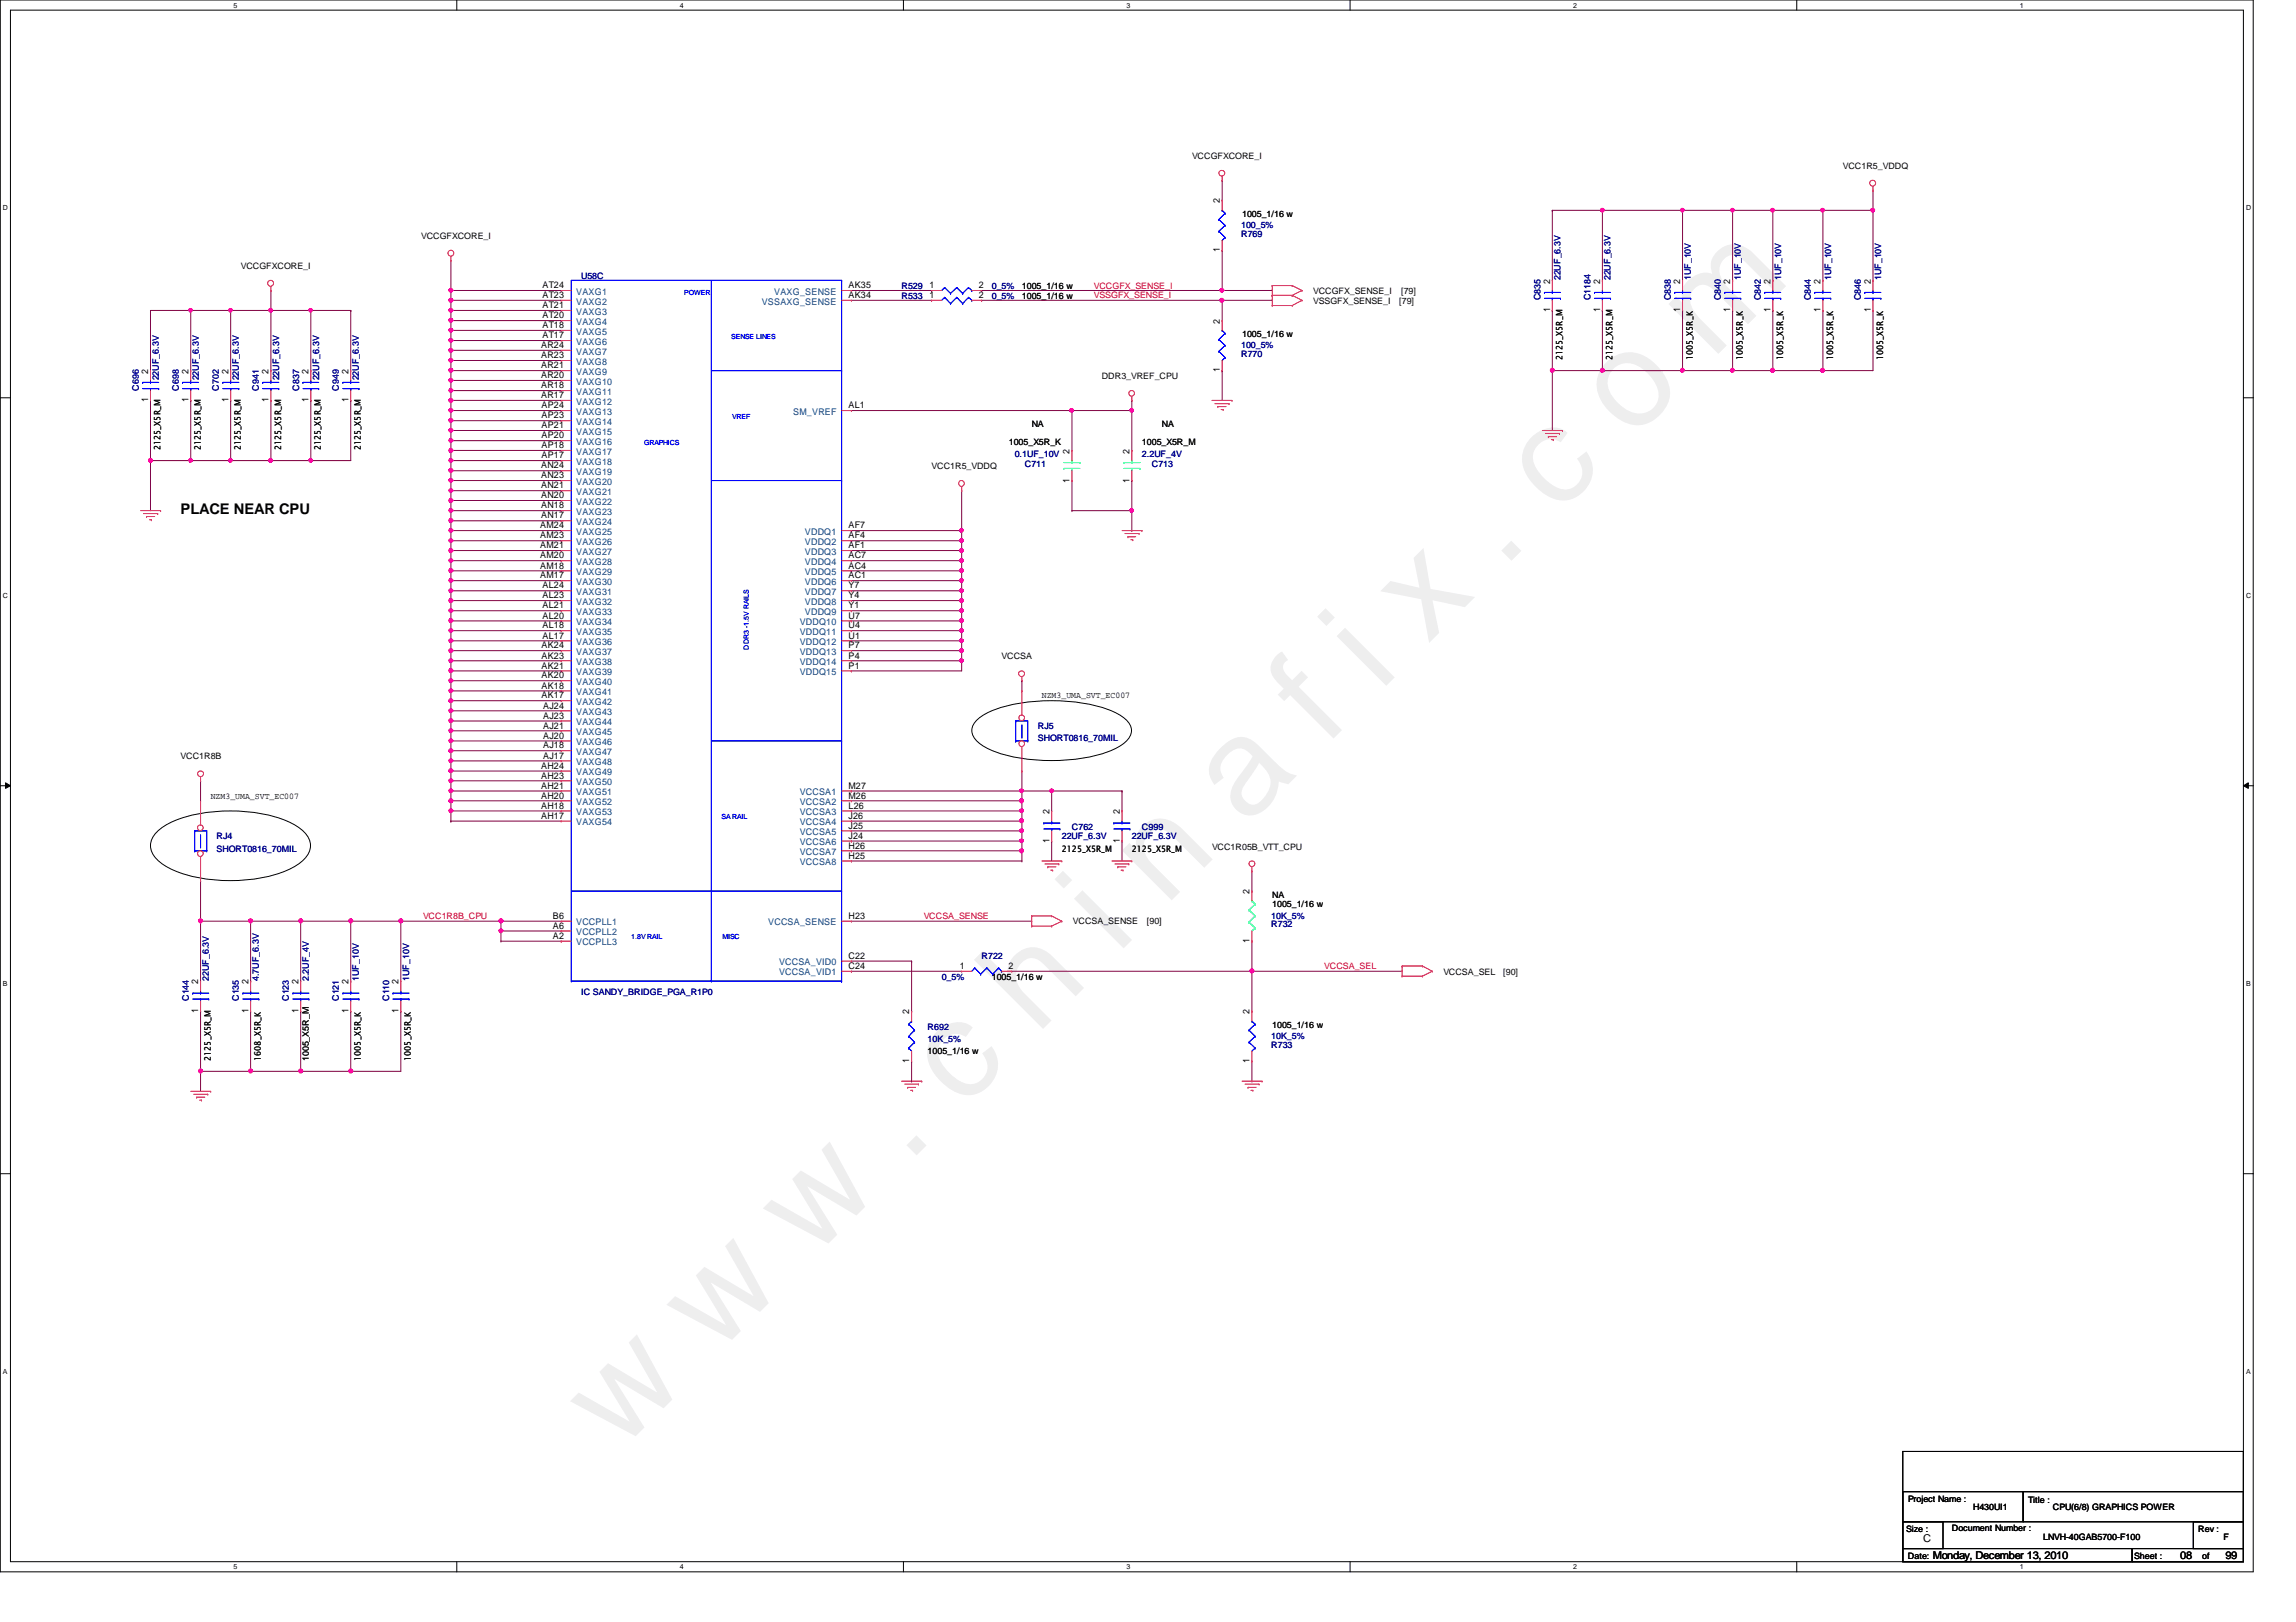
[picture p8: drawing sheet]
<svg xmlns="http://www.w3.org/2000/svg" width="297mm" height="210mm" viewBox="0 0 297 210" stroke-linecap="round" stroke-linejoin="round" font-family="sans-serif">
<defs><g id="words">
<text font-size="17.6" fill="#f0f" x="80.1" y="188" transform="rotate(-45 80.1 188)">w w w . c h i n a f i x . c o m</text>
<text font-size="1.9" x="23.4" y="66.5">PLACE NEAR CPU</text>
<g font-size="1.4">
<text x="248.8" y="199.5">C</text>
<text x="250.1" y="201.7">Monday, December 13, 2010</text>
<text x="282.1" y="201.7">08</text>
<text x="287.9" y="201.7">99</text>
</g>
<g font-size="1.2">
<text x="157.8" y="26.3" transform="rotate(-90 157.8 26.3)">2</text>
<text x="157.8" y="32.6" transform="rotate(-90 157.8 32.6)">1</text>
<text x="70.2" y="37.3">AT24</text>
<text x="70.2" y="38.6">AT23</text>
<text x="70.2" y="39.9">AT21</text>
<text x="70.2" y="41.2">AT20</text>
<text x="109.8" y="38.6">AK34</text>
<text x="109.8" y="37.3">AK35</text>
<text x="120.3" y="37.3">1</text>
<text x="120.3" y="38.6">1</text>
<text x="126.6" y="37.3">2</text>
<text x="126.6" y="38.6">2</text>
<text x="157.8" y="41.9" transform="rotate(-90 157.8 41.9)">2</text>
<text x="200.5" y="40.4" transform="rotate(-90 200.5 40.4)">1</text>
<text x="200.5" y="36.7" transform="rotate(-90 200.5 36.7)">2</text>
<text x="207" y="40.4" transform="rotate(-90 207 40.4)">1</text>
<text x="207" y="36.7" transform="rotate(-90 207 36.7)">2</text>
<text x="217.4" y="40.4" transform="rotate(-90 217.4 40.4)">1</text>
<text x="217.4" y="36.7" transform="rotate(-90 217.4 36.7)">2</text>
<text x="223.9" y="40.4" transform="rotate(-90 223.9 40.4)">1</text>
<text x="223.9" y="36.7" transform="rotate(-90 223.9 36.7)">2</text>
<text x="229.1" y="40.4" transform="rotate(-90 229.1 40.4)">1</text>
<text x="229.1" y="36.7" transform="rotate(-90 229.1 36.7)">2</text>
<text x="235.5" y="40.4" transform="rotate(-90 235.5 40.4)">1</text>
<text x="235.5" y="36.7" transform="rotate(-90 235.5 36.7)">2</text>
<text x="242" y="40.4" transform="rotate(-90 242 40.4)">1</text>
<text x="242" y="36.7" transform="rotate(-90 242 36.7)">2</text>
<text x="70" y="45">AR24</text>
<text x="70" y="46.4">AR23</text>
<text x="70" y="47.7">AR21</text>
<text x="70.2" y="42.5">AT18</text>
<text x="70.2" y="43.8">AT17</text>
<text x="19.2" y="52.1" transform="rotate(-90 19.2 52.1)">1</text>
<text x="19.2" y="48.3" transform="rotate(-90 19.2 48.3)">2</text>
<text x="24.4" y="52.1" transform="rotate(-90 24.4 52.1)">1</text>
<text x="24.4" y="48.3" transform="rotate(-90 24.4 48.3)">2</text>
<text x="29.5" y="52.1" transform="rotate(-90 29.5 52.1)">1</text>
<text x="29.5" y="48.3" transform="rotate(-90 29.5 48.3)">2</text>
<text x="34.8" y="52.1" transform="rotate(-90 34.8 52.1)">1</text>
<text x="34.8" y="48.3" transform="rotate(-90 34.8 48.3)">2</text>
<text x="39.9" y="52.1" transform="rotate(-90 39.9 52.1)">1</text>
<text x="39.9" y="48.3" transform="rotate(-90 39.9 48.3)">2</text>
<text x="45.1" y="52.1" transform="rotate(-90 45.1 52.1)">1</text>
<text x="45.1" y="48.3" transform="rotate(-90 45.1 48.3)">2</text>
<text x="70" y="48.9">AR20</text>
<text x="70" y="50.2">AR18</text>
<text x="70" y="51.5">AR17</text>
<text x="70.1" y="52.8">AP24</text>
<text x="109.8" y="52.8">AL1</text>
<text x="157.8" y="48.2" transform="rotate(-90 157.8 48.2)">1</text>
<text x="70.1" y="54.1">AP23</text>
<text x="70.1" y="55.4">AP21</text>
<text x="70.1" y="56.7">AP20</text>
<text x="70.1" y="58">AP18</text>
<text x="70.1" y="59.3">AP17</text>
<text x="138.4" y="58.7" transform="rotate(-90 138.4 58.7)">2</text>
<text x="146.1" y="58.7" transform="rotate(-90 146.1 58.7)">2</text>
<text x="70" y="60.6">AN24</text>
<text x="70" y="61.9">AN23</text>
<text x="70" y="63.2">AN21</text>
<text x="70" y="64.5">AN20</text>
<text x="70" y="65.8">AN18</text>
<text x="138.4" y="62.4" transform="rotate(-90 138.4 62.4)">1</text>
<text x="146.1" y="62.4" transform="rotate(-90 146.1 62.4)">1</text>
<text x="69.9" y="68.4">AM24</text>
<text x="69.9" y="69.7">AM23</text>
<text x="69.9" y="71">AM21</text>
<text x="70" y="67.1">AN17</text>
<text x="109.8" y="68.4">AF7</text>
<text x="109.8" y="69.7">AF4</text>
<text x="109.8" y="71">AF1</text>
<text x="69.9" y="72.3">AM20</text>
<text x="69.9" y="73.6">AM18</text>
<text x="69.9" y="74.8">AM17</text>
<text x="70.2" y="76.2">AL24</text>
<text x="70.2" y="77.4">AL23</text>
<text x="109.8" y="72.3">AC7</text>
<text x="109.8" y="73.6">AC4</text>
<text x="109.8" y="74.8">AC1</text>
<text x="109.8" y="76.2">Y7</text>
<text x="109.8" y="77.4">Y4</text>
<text x="70.1" y="83.9">AK24</text>
<text x="70.2" y="78.7">AL21</text>
<text x="70.2" y="80.1">AL20</text>
<text x="70.2" y="81.3">AL18</text>
<text x="70.2" y="82.6">AL17</text>
<text x="109.8" y="81.3">U4</text>
<text x="109.8" y="82.6">U1</text>
<text x="109.8" y="83.9">P7</text>
<text x="109.8" y="78.7">Y1</text>
<text x="109.8" y="80.1">U7</text>
<text x="70.1" y="85.2">AK23</text>
<text x="70.1" y="86.5">AK21</text>
<text x="70.1" y="87.8">AK20</text>
<text x="70.1" y="89.1">AK18</text>
<text x="109.8" y="85.2">P4</text>
<text x="109.8" y="86.5">P1</text>
<text x="70.1" y="90.4">AK17</text>
<text x="70.3" y="91.7">AJ24</text>
<text x="70.3" y="93">AJ23</text>
<text x="70.3" y="94.3">AJ21</text>
<text x="70.3" y="95.6">AJ20</text>
<text x="70" y="99.5">AH24</text>
<text x="70" y="100.8">AH23</text>
<text x="70.3" y="96.9">AJ18</text>
<text x="70.3" y="98.2">AJ17</text>
<text x="70" y="102.1">AH21</text>
<text x="70" y="103.3">AH20</text>
<text x="70" y="104.6">AH18</text>
<text x="70" y="106">AH17</text>
<text x="109.8" y="102.1">M27</text>
<text x="109.8" y="103.3">M26</text>
<text x="109.8" y="104.6">L26</text>
<text x="109.8" y="106">J26</text>
<text x="109.8" y="107.2">J25</text>
<text x="135.8" y="105.4" transform="rotate(-90 135.8 105.4)">2</text>
<text x="144.9" y="105.4" transform="rotate(-90 144.9 105.4)">2</text>
<text x="109.8" y="108.5">J24</text>
<text x="109.8" y="109.8">H26</text>
<text x="109.8" y="111.1">H25</text>
<text x="135.8" y="109.1" transform="rotate(-90 135.8 109.1)">1</text>
<text x="144.9" y="109.1" transform="rotate(-90 144.9 109.1)">1</text>
<text x="71.5" y="118.9">B6</text>
<text x="109.8" y="118.9">H23</text>
<text x="161.7" y="115.7" transform="rotate(-90 161.7 115.7)">2</text>
<text x="71.5" y="120.2">A6</text>
<text x="71.5" y="121.5">A2</text>
<text x="109.8" y="125.4">C24</text>
<text x="109.8" y="124.1">C22</text>
<text x="124.2" y="125.4">1</text>
<text x="130.5" y="125.4">2</text>
<text x="161.7" y="122" transform="rotate(-90 161.7 122)">1</text>
<text x="25.7" y="131.1" transform="rotate(-90 25.7 131.1)">1</text>
<text x="25.7" y="127.4" transform="rotate(-90 25.7 127.4)">2</text>
<text x="32.1" y="131.1" transform="rotate(-90 32.1 131.1)">1</text>
<text x="32.1" y="127.4" transform="rotate(-90 32.1 127.4)">2</text>
<text x="38.6" y="131.1" transform="rotate(-90 38.6 131.1)">1</text>
<text x="38.6" y="127.4" transform="rotate(-90 38.6 127.4)">2</text>
<text x="45.1" y="131.1" transform="rotate(-90 45.1 131.1)">1</text>
<text x="45.1" y="127.4" transform="rotate(-90 45.1 127.4)">2</text>
<text x="51.6" y="131.1" transform="rotate(-90 51.6 131.1)">1</text>
<text x="51.6" y="127.4" transform="rotate(-90 51.6 127.4)">2</text>
<text x="117.6" y="131.3" transform="rotate(-90 117.6 131.3)">2</text>
<text x="161.7" y="131.3" transform="rotate(-90 161.7 131.3)">2</text>
<text x="117.6" y="137.5" transform="rotate(-90 117.6 137.5)">1</text>
<text x="161.7" y="137.5" transform="rotate(-90 161.7 137.5)">1</text>
</g>
<g font-size="1.2" fill="#004080">
<text x="74.5" y="38.1">VAXG1</text>
<text x="74.5" y="39.4">VAXG2</text>
<text x="74.5" y="40.7">VAXG3</text>
<text x="98.5" y="39.4">VSSAXG_SENSE</text>
<text x="100.2" y="38.1">VAXG_SENSE</text>
<text x="74.5" y="42">VAXG4</text>
<text x="74.5" y="43.3">VAXG5</text>
<text x="74.5" y="44.6">VAXG6</text>
<text x="74.5" y="45.9">VAXG7</text>
<text x="74.5" y="47.2">VAXG8</text>
<text x="74.5" y="48.5">VAXG9</text>
<text x="74.5" y="49.8">VAXG10</text>
<text x="74.5" y="51.1">VAXG11</text>
<text x="74.5" y="52.4">VAXG12</text>
<text x="74.5" y="53.7">VAXG13</text>
<text x="102.6" y="53.7">SM_VREF</text>
<text x="74.5" y="55">VAXG14</text>
<text x="74.5" y="56.3">VAXG15</text>
<text x="74.5" y="57.6">VAXG16</text>
<text x="74.5" y="58.8">VAXG17</text>
<text x="74.5" y="60.2">VAXG18</text>
<text x="74.5" y="61.5">VAXG19</text>
<text x="74.5" y="62.7">VAXG20</text>
<text x="74.5" y="64.1">VAXG21</text>
<text x="74.5" y="65.3">VAXG22</text>
<text x="74.5" y="66.6">VAXG23</text>
<text x="74.5" y="67.9">VAXG24</text>
<text x="74.5" y="69.2">VAXG25</text>
<text x="74.5" y="70.5">VAXG26</text>
<text x="74.5" y="71.8">VAXG27</text>
<text x="104.1" y="69.2">VDDQ1</text>
<text x="104.1" y="70.5">VDDQ2</text>
<text x="104.1" y="71.8">VDDQ3</text>
<text x="74.5" y="73.1">VAXG28</text>
<text x="74.5" y="74.4">VAXG29</text>
<text x="74.5" y="75.7">VAXG30</text>
<text x="74.5" y="77">VAXG31</text>
<text x="104.1" y="73.1">VDDQ4</text>
<text x="104.1" y="74.4">VDDQ5</text>
<text x="104.1" y="75.7">VDDQ6</text>
<text x="104.1" y="77">VDDQ7</text>
<text x="74.5" y="78.3">VAXG32</text>
<text x="74.5" y="79.6">VAXG33</text>
<text x="74.5" y="80.9">VAXG34</text>
<text x="74.5" y="82.2">VAXG35</text>
<text x="74.5" y="83.5">VAXG36</text>
<text x="103.5" y="82.2">VDDQ11</text>
<text x="103.5" y="83.5">VDDQ12</text>
<text x="103.5" y="80.9">VDDQ10</text>
<text x="104.1" y="78.3">VDDQ8</text>
<text x="104.1" y="79.6">VDDQ9</text>
<text x="74.5" y="84.8">VAXG37</text>
<text x="74.5" y="86.1">VAXG38</text>
<text x="74.5" y="87.4">VAXG39</text>
<text x="74.5" y="88.6">VAXG40</text>
<text x="74.5" y="90">VAXG41</text>
<text x="103.5" y="84.8">VDDQ13</text>
<text x="103.5" y="86.1">VDDQ14</text>
<text x="103.5" y="87.4">VDDQ15</text>
<text x="74.5" y="91.2">VAXG42</text>
<text x="74.5" y="92.5">VAXG43</text>
<text x="74.5" y="93.9">VAXG44</text>
<text x="74.5" y="95.1">VAXG45</text>
<text x="74.5" y="96.4">VAXG46</text>
<text x="74.5" y="97.7">VAXG47</text>
<text x="74.5" y="99">VAXG48</text>
<text x="74.5" y="100.3">VAXG49</text>
<text x="74.5" y="101.6">VAXG50</text>
<text x="74.5" y="102.9">VAXG51</text>
<text x="74.5" y="104.2">VAXG52</text>
<text x="74.5" y="105.5">VAXG53</text>
<text x="74.5" y="106.8">VAXG54</text>
<text x="103.5" y="102.9">VCCSA1</text>
<text x="103.5" y="104.2">VCCSA2</text>
<text x="103.5" y="105.5">VCCSA3</text>
<text x="103.5" y="106.8">VCCSA4</text>
<text x="103.5" y="108.1">VCCSA5</text>
<text x="103.5" y="109.4">VCCSA6</text>
<text x="103.5" y="110.7">VCCSA7</text>
<text x="103.5" y="112">VCCSA8</text>
<text x="74.5" y="119.8">VCCPLL1</text>
<text x="99.4" y="119.8">VCCSA_SENSE</text>
<text x="74.5" y="121">VCCPLL2</text>
<text x="74.5" y="122.3">VCCPLL3</text>
<text x="100.8" y="124.9">VCCSA_VID0</text>
<text x="100.8" y="126.2">VCCSA_VID1</text>
</g>
<g font-size="1.1">
<text x="154.2" y="20.5">VCCGFXCORE_I</text>
<text x="238.4" y="21.8">VCC1R5_VDDQ</text>
<text x="160.7" y="28.1">1005_1/16 w</text>
<text x="31.2" y="34.8">VCCGFXCORE_I</text>
<text x="54.5" y="30.9">VCCGFXCORE_I</text>
<text x="132.2" y="37.4">1005_1/16 w</text>
<text x="132.2" y="38.7">1005_1/16 w</text>
<text x="169.9" y="38.1">VCCGFX_SENSE_I</text>
<text x="169.9" y="39.3">VSSGFX_SENSE_I</text>
<text x="181" y="39.3">[79]</text>
<text x="181.3" y="38.1">[79]</text>
<text x="160.7" y="43.6">1005_1/16 w</text>
<text x="202.1" y="46.7" transform="rotate(-90 202.1 46.7)">2125_X5R_M</text>
<text x="208.6" y="46.7" transform="rotate(-90 208.6 46.7)">2125_X5R_M</text>
<text x="219" y="46.7" transform="rotate(-90 219 46.7)">1005_X5R_K</text>
<text x="225.5" y="46.7" transform="rotate(-90 225.5 46.7)">1005_X5R_K</text>
<text x="230.7" y="46.7" transform="rotate(-90 230.7 46.7)">1005_X5R_K</text>
<text x="237.1" y="46.7" transform="rotate(-90 237.1 46.7)">1005_X5R_K</text>
<text x="243.6" y="46.7" transform="rotate(-90 243.6 46.7)">1005_X5R_K</text>
<text x="142.5" y="49.1">DDR3_VREF_CPU</text>
<text x="20.8" y="58.3" transform="rotate(-90 20.8 58.3)">2125_X5R_M</text>
<text x="26" y="58.3" transform="rotate(-90 26 58.3)">2125_X5R_M</text>
<text x="31.2" y="58.3" transform="rotate(-90 31.2 58.3)">2125_X5R_M</text>
<text x="36.4" y="58.3" transform="rotate(-90 36.4 58.3)">2125_X5R_M</text>
<text x="41.5" y="58.3" transform="rotate(-90 41.5 58.3)">2125_X5R_M</text>
<text x="46.7" y="58.3" transform="rotate(-90 46.7 58.3)">2125_X5R_M</text>
<text x="130.5" y="57.6">1005_X5R_K</text>
<text x="133.5" y="55.2">NA</text>
<text x="147.7" y="57.6">1005_X5R_M</text>
<text x="150.3" y="55.2">NA</text>
<text x="120.5" y="60.7">VCC1R5_VDDQ</text>
<text x="129.6" y="85.3">VCCSA</text>
<text x="134.8" y="90.4">NZM3_UMA_SVT_EC007</text>
<text x="23.4" y="98.3">VCC1R8B</text>
<text x="27.3" y="103.3">NZM3_UMA_SVT_EC007</text>
<text x="137.4" y="110.3">2125_X5R_M</text>
<text x="146.4" y="110.3">2125_X5R_M</text>
<text x="156.8" y="109.9">VCC1R05B_VTT_CPU</text>
<text x="138.8" y="119.6">VCCSA_SENSE</text>
<text x="148.4" y="119.6">[90]</text>
<text x="164.6" y="117.4">1005_1/16 w</text>
<text x="164.6" y="116.2">NA</text>
<text x="128.3" y="126.8">1005_1/16 w</text>
<text x="186.7" y="126.1">VCCSA_SEL</text>
<text x="194.5" y="126.1">[90]</text>
<text x="27.3" y="137.3" transform="rotate(-90 27.3 137.3)">2125_X5R_M</text>
<text x="33.7" y="137.3" transform="rotate(-90 33.7 137.3)">1608_X5R_K</text>
<text x="40" y="137.3" transform="rotate(-90 40 137.3)">1005_X5R_M</text>
<text x="46.7" y="137.3" transform="rotate(-90 46.7 137.3)">1005_X5R_K</text>
<text x="53.2" y="137.3" transform="rotate(-90 53.2 137.3)">1005_X5R_K</text>
<text x="120" y="136.4">1005_1/16 w</text>
<text x="164.6" y="133">1005_1/16 w</text>
<text x="246.8" y="194.4">Project Name :</text>
<text x="255.3" y="195.4">H430UI1</text>
<text x="262.4" y="194.5">Title :</text>
<text x="265.6" y="195.4">CPU(6/8) GRAPHICS POWER</text>
<text x="246.6" y="198.3">Size :</text>
<text x="246.8" y="201.8">Date:</text>
<text x="252.5" y="198.2">Document Number :</text>
<text x="264.3" y="199.3">LNVH-40GAB5700-F100</text>
<text x="276.1" y="201.8">Sheet :</text>
<text x="284.4" y="198.3">Rev :</text>
<text x="284.9" y="201.8">of</text>
<text x="287.7" y="199.3">F</text>
</g>
<g font-size="1.1" fill="#000080">
<text x="160.6" y="29.5">100_5%</text>
<text x="160.6" y="30.6">R769</text>
<text x="75.2" y="36.1">U58C</text>
<text x="116.6" y="37.4">R529</text>
<text x="116.6" y="38.7">R533</text>
<text x="128.3" y="37.4">0_5%</text>
<text x="128.3" y="38.7">0_5%</text>
<text x="199.3" y="38.9" transform="rotate(-90 199.3 38.9)">C835</text>
<text x="201.9" y="36.3" transform="rotate(-90 201.9 36.3)">22UF_6.3V</text>
<text x="205.8" y="38.9" transform="rotate(-90 205.8 38.9)">C1184</text>
<text x="208.4" y="36.3" transform="rotate(-90 208.4 36.3)">22UF_6.3V</text>
<text x="216.2" y="38.9" transform="rotate(-90 216.2 38.9)">C838</text>
<text x="218.7" y="36.3" transform="rotate(-90 218.7 36.3)">1UF_10V</text>
<text x="222.6" y="38.9" transform="rotate(-90 222.6 38.9)">C840</text>
<text x="225.2" y="36.3" transform="rotate(-90 225.2 36.3)">1UF_10V</text>
<text x="227.8" y="38.9" transform="rotate(-90 227.8 38.9)">C842</text>
<text x="230.4" y="36.3" transform="rotate(-90 230.4 36.3)">1UF_10V</text>
<text x="234.3" y="38.9" transform="rotate(-90 234.3 38.9)">C844</text>
<text x="236.9" y="36.3" transform="rotate(-90 236.9 36.3)">1UF_10V</text>
<text x="240.7" y="38.9" transform="rotate(-90 240.7 38.9)">C846</text>
<text x="243.4" y="36.3" transform="rotate(-90 243.4 36.3)">1UF_10V</text>
<text x="160.6" y="46.2">R770</text>
<text x="160.6" y="45">100_5%</text>
<text x="17.9" y="50.5" transform="rotate(-90 17.9 50.5)">C696</text>
<text x="20.5" y="49.2" transform="rotate(-90 20.5 49.2)">22UF_6.3V</text>
<text x="23.2" y="50.5" transform="rotate(-90 23.2 50.5)">C698</text>
<text x="25.7" y="49.2" transform="rotate(-90 25.7 49.2)">22UF_6.3V</text>
<text x="28.3" y="50.5" transform="rotate(-90 28.3 50.5)">C702</text>
<text x="30.9" y="49.2" transform="rotate(-90 30.9 49.2)">22UF_6.3V</text>
<text x="33.5" y="50.5" transform="rotate(-90 33.5 50.5)">C941</text>
<text x="36.1" y="49.2" transform="rotate(-90 36.1 49.2)">22UF_6.3V</text>
<text x="38.7" y="50.5" transform="rotate(-90 38.7 50.5)">C837</text>
<text x="41.3" y="49.2" transform="rotate(-90 41.3 49.2)">22UF_6.3V</text>
<text x="43.9" y="50.5" transform="rotate(-90 43.9 50.5)">C949</text>
<text x="46.4" y="49.2" transform="rotate(-90 46.4 49.2)">22UF_6.3V</text>
<text x="131.3" y="59.1">0.1UF_10V</text>
<text x="147.7" y="59.1">2.2UF_4V</text>
<text x="132.6" y="60.5">C711</text>
<text x="149" y="60.5">C713</text>
<text x="134.3" y="94.4">RJ5</text>
<text x="134.3" y="95.9">SHORT0816_70MIL</text>
<text x="138.7" y="107.4">C762</text>
<text x="147.7" y="107.4">C999</text>
<text x="28" y="108.6">RJ4</text>
<text x="28" y="110.2">SHORT0816_70MIL</text>
<text x="137.4" y="108.6">22UF_6.3V</text>
<text x="146.4" y="108.6">22UF_6.3V</text>
<text x="164.5" y="118.9">10K_5%</text>
<text x="127" y="124.2">R722</text>
<text x="164.5" y="120">R732</text>
<text x="24.4" y="129.5" transform="rotate(-90 24.4 129.5)">C144</text>
<text x="27" y="127" transform="rotate(-90 27 127)">22UF_6.3V</text>
<text x="30.9" y="129.5" transform="rotate(-90 30.9 129.5)">C135</text>
<text x="33.5" y="127" transform="rotate(-90 33.5 127)">4.7UF_6.3V</text>
<text x="37.4" y="129.5" transform="rotate(-90 37.4 129.5)">C123</text>
<text x="40" y="127" transform="rotate(-90 40 127)">2.2UF_4V</text>
<text x="43.9" y="129.5" transform="rotate(-90 43.9 129.5)">C121</text>
<text x="46.4" y="127" transform="rotate(-90 46.4 127)">1UF_10V</text>
<text x="50.3" y="129.5" transform="rotate(-90 50.3 129.5)">C110</text>
<text x="52.9" y="127" transform="rotate(-90 52.9 127)">1UF_10V</text>
<text x="75.2" y="128.7">IC SANDY_BRIDGE_PGA_R1P0</text>
<text x="121.8" y="126.8">0_5%</text>
<text x="120" y="133.3">R692</text>
<text x="120" y="134.8">10K_5%</text>
<text x="164.5" y="135.6">R733</text>
<text x="164.5" y="134.4">10K_5%</text>
</g>
<g font-size="1.1" fill="#f00">
<text x="141.5" y="37.3">VCCGFX_SENSE_I</text>
<text x="141.5" y="38.6">VSSGFX_SENSE_I</text>
<text x="54.7" y="119">VCC1R8B_CPU</text>
<text x="119.5" y="119">VCCSA_SENSE</text>
<text x="171.3" y="125.4">VCCSA_SEL</text>
</g>
<g font-size=".9">
<text x="30.2" y="1">5</text>
<text x="88" y="1">4</text>
<text x="145.8" y="1">3</text>
<text x="203.5" y="1">2</text>
<text x="261.3" y="1">1</text>
<text x=".4" y="27.2">D</text>
<text x="290.6" y="27.2">D</text>
<text x=".4" y="77.3">C</text>
<text x="290.6" y="77.3">C</text>
<text x=".4" y="127.6">B</text>
<text x="290.6" y="127.6">B</text>
<text x=".4" y="177.8">A</text>
<text x="290.6" y="177.8">A</text>
<text x="30.2" y="203.1">5</text>
<text x="88" y="203.1">4</text>
<text x="145.8" y="203.1">3</text>
<text x="203.5" y="203.1">2</text>
<text x="261.3" y="203.1">1</text>
</g>
<g font-size=".9" fill="#00f">
<text x="88.5" y="38.1">POWER</text>
<text x="94.6" y="43.8">SENSE LINES</text>
<text x="83.4" y="57.6">GRAPHICS</text>
<text x="94.7" y="54.2">VREF</text>
<text x="96.9" y="84.1" transform="rotate(-90 96.9 84.1)">DDR3 -1.5V RAILS</text>
<text x="93.3" y="106">SA RAIL</text>
<text x="81.7" y="121.5">1.8V RAIL</text>
<text x="93.5" y="121.5">MISC</text>
</g>
</g></defs>
<path d="M0 0h291.5v203.4h-291.5zM1.4 1.3h288.8v200.8h-288.8z" fill="none" stroke="#000" stroke-width=".13"/>
<g fill="#fff">
<path d="M30.2 .2h.5v1h-.5z"/>
<path d="M30.2 202.3h.5v1h-.5z"/>
</g>
<path d="M59.1 0v1.3M59.1 202.1v1.3" fill="none" stroke="#000" stroke-width=".13"/>
<g fill="#fff">
<path d="M88 .2h.5v1h-.5z"/>
<path d="M88 202.3h.5v1h-.5z"/>
</g>
<path d="M116.9 0v1.3M116.9 202.1v1.3" fill="none" stroke="#000" stroke-width=".13"/>
<g fill="#fff">
<path d="M145.8 .2h.5v1h-.5z"/>
<path d="M145.8 202.3h.5v1h-.5z"/>
</g>
<path d="M174.7 0v1.3M174.7 202.1v1.3" fill="none" stroke="#000" stroke-width=".13"/>
<g fill="#fff">
<path d="M203.5 .2h.5v1h-.5z"/>
<path d="M203.5 202.3h.5v1h-.5z"/>
</g>
<path d="M232.4 0v1.3M232.4 202.1v1.3" fill="none" stroke="#000" stroke-width=".13"/>
<g fill="#fff">
<path d="M261.3 .2h.5v1h-.5z"/>
<path d="M261.3 202.3h.5v1h-.5z"/>
<path d="M.4 26.4h.6v1h-.6z"/>
<path d="M290.6 26.4h.6v1h-.6z"/>
<path d="M.4 76.5h.6v1.1h-.6z"/>
<path d="M290.6 76.5h.6v1.1h-.6z"/>
</g>
<path d="M0 51.5h1.4M290.2 51.5h1.3" fill="none" stroke="#000" stroke-width=".13"/>
<g fill="#fff">
<path d="M.4 126.7h.6v1.1h-.6z"/>
<path d="M290.6 126.7h.6v1.1h-.6z"/>
</g>
<path d="M0 101.7h1.4M.7 101.3l.7 .4-.7 .3zM290.2 101.7l.7-.4v.7zM290.2 101.7h1.3" fill="none" stroke="#000" stroke-width=".13"/>
<path d="M.7 101.3l.7 .4-.7 .3zM290.2 101.7l.7-.4v.7z" fill="#000"/>
<g fill="#fff">
<path d="M.4 177h.5v1h-.5z"/>
<path d="M290.6 177h.5v1h-.5z"/>
</g>
<path d="M20.4 107.5a12 12 0 0 1 6.4-2.4 20.3 20.3 0 0 1 10.8 1.4 4.5 4.5 0 0 1 2.5 2.3 2.39 2.39 0 0 1-.9 2.5 12.1 12.1 0 0 1-6.4 2.5 19.9 19.9 0 0 1-10.8-1.4 4.5 4.5 0 0 1-2.4-2.3 2.39 2.39 0 0 1 .8-2.6zM0 151.9h1.4M290.2 151.9h1.3" fill="none" stroke="#000" stroke-width=".13"/>
<path d="M58.3 40.2h.1M58.3 40.2h14.3" fill="none" stroke="#800040" stroke-width=".13"/>
<circle cx="58.3" cy="40.1" r=".25" fill="#f0f"/>
<circle cx="58.3" cy="40.1" r=".25" fill="none" stroke="#f0f" stroke-width=".13"/>
<path d="M58.3 41.5h.1M58.3 41.5h14.3" fill="none" stroke="#800040" stroke-width=".13"/>
<circle cx="58.3" cy="41.4" r=".26" fill="#f0f"/>
<circle cx="58.3" cy="41.4" r=".26" fill="none" stroke="#f0f" stroke-width=".13"/>
<path d="M58.3 42.8h.1M58.3 42.8h14.3" fill="none" stroke="#800040" stroke-width=".13"/>
<circle cx="58.3" cy="42.7" r=".25" fill="#f0f"/>
<circle cx="58.3" cy="42.7" r=".25" fill="none" stroke="#f0f" stroke-width=".13"/>
<path d="M58.3 44.1h.1M58.3 44.1h14.3" fill="none" stroke="#800040" stroke-width=".13"/>
<circle cx="58.3" cy="44" r=".25" fill="#f0f"/>
<circle cx="58.3" cy="44" r=".25" fill="none" stroke="#f0f" stroke-width=".13"/>
<path d="M58.3 45.3h.1M58.3 45.3h14.3" fill="none" stroke="#800040" stroke-width=".13"/>
<circle cx="58.3" cy="45.3" r=".26" fill="#f0f"/>
<circle cx="58.3" cy="45.3" r=".26" fill="none" stroke="#f0f" stroke-width=".13"/>
<path d="M58.3 46.7h.1M58.3 46.7h14.3" fill="none" stroke="#800040" stroke-width=".13"/>
<circle cx="58.3" cy="46.6" r=".25" fill="#f0f"/>
<circle cx="58.3" cy="46.6" r=".25" fill="none" stroke="#f0f" stroke-width=".13"/>
<path d="M58.3 48h.1M58.3 48h14.3" fill="none" stroke="#800040" stroke-width=".13"/>
<circle cx="58.3" cy="47.9" r=".26" fill="#f0f"/>
<circle cx="58.3" cy="47.9" r=".26" fill="none" stroke="#f0f" stroke-width=".13"/>
<path d="M58.3 37.6h.1M58.3 37.6h14.3M58.3 49.2h.1M58.3 50.5h.1M58.3 49.2h14.3M58.3 50.5h14.3" fill="none" stroke="#800040" stroke-width=".13"/>
<circle cx="58.3" cy="37.6" r=".25" fill="#f0f"/>
<circle cx="58.3" cy="37.6" r=".25" fill="none" stroke="#f0f" stroke-width=".13"/>
<path d="M58.3 54.4h.1M58.3 54.4h14.3" fill="none" stroke="#800040" stroke-width=".13"/>
<circle cx="58.3" cy="54.4" r=".26" fill="#f0f"/>
<circle cx="58.3" cy="54.4" r=".26" fill="none" stroke="#f0f" stroke-width=".13"/>
<path d="M58.3 55.7h.1M58.3 55.7h14.3" fill="none" stroke="#800040" stroke-width=".13"/>
<circle cx="58.3" cy="55.7" r=".25" fill="#f0f"/>
<circle cx="58.3" cy="55.7" r=".25" fill="none" stroke="#f0f" stroke-width=".13"/>
<path d="M58.3 57h.1M58.3 57h14.3" fill="none" stroke="#800040" stroke-width=".13"/>
<circle cx="58.3" cy="57" r=".25" fill="#f0f"/>
<circle cx="58.3" cy="57" r=".25" fill="none" stroke="#f0f" stroke-width=".13"/>
<path d="M58.3 58.3h.1M58.3 58.3h14.3" fill="none" stroke="#800040" stroke-width=".13"/>
<circle cx="58.3" cy="58.3" r=".26" fill="#f0f"/>
<circle cx="58.3" cy="58.3" r=".26" fill="none" stroke="#f0f" stroke-width=".13"/>
<path d="M58.3 59.6h.1M58.3 59.6h14.3" fill="none" stroke="#800040" stroke-width=".13"/>
<circle cx="58.3" cy="59.6" r=".25" fill="#f0f"/>
<circle cx="58.3" cy="59.6" r=".25" fill="none" stroke="#f0f" stroke-width=".13"/>
<path d="M58.3 60.9h.1M58.3 62.2h.1M58.3 60.9h14.3M58.3 62.2h14.3" fill="none" stroke="#800040" stroke-width=".13"/>
<circle cx="58.3" cy="62.2" r=".25" fill="#f0f"/>
<circle cx="58.3" cy="62.2" r=".25" fill="none" stroke="#f0f" stroke-width=".13"/>
<path d="M58.3 63.5h.1M58.3 63.5h14.3" fill="none" stroke="#800040" stroke-width=".13"/>
<circle cx="58.3" cy="63.5" r=".25" fill="#f0f"/>
<circle cx="58.3" cy="63.5" r=".25" fill="none" stroke="#f0f" stroke-width=".13"/>
<path d="M58.3 64.8h.1M58.3 64.8h14.3" fill="none" stroke="#800040" stroke-width=".13"/>
<circle cx="58.3" cy="64.8" r=".26" fill="#f0f"/>
<circle cx="58.3" cy="64.8" r=".26" fill="none" stroke="#f0f" stroke-width=".13"/>
<path d="M58.3 51.8h.1M58.3 53.1h.1M58.3 51.8h14.3M58.3 53.1h14.3M58.3 66.1h.1M58.3 66.1h14.3" fill="none" stroke="#800040" stroke-width=".13"/>
<circle cx="58.3" cy="66" r=".25" fill="#f0f"/>
<circle cx="58.3" cy="66" r=".25" fill="none" stroke="#f0f" stroke-width=".13"/>
<path d="M58.3 38.9h.1M58.3 38.9h14.3M58.3 70h.1M58.3 70h14.3" fill="none" stroke="#800040" stroke-width=".13"/>
<circle cx="58.3" cy="69.9" r=".25" fill="#f0f"/>
<circle cx="58.3" cy="69.9" r=".25" fill="none" stroke="#f0f" stroke-width=".13"/>
<path d="M58.3 71.2h.1M58.3 71.2h14.3" fill="none" stroke="#800040" stroke-width=".13"/>
<circle cx="58.3" cy="71.2" r=".26" fill="#f0f"/>
<circle cx="58.3" cy="71.2" r=".26" fill="none" stroke="#f0f" stroke-width=".13"/>
<path d="M58.3 72.6h.1M58.3 72.6h14.3" fill="none" stroke="#800040" stroke-width=".13"/>
<circle cx="58.3" cy="72.5" r=".25" fill="#f0f"/>
<circle cx="58.3" cy="72.5" r=".25" fill="none" stroke="#f0f" stroke-width=".13"/>
<path d="M58.3 73.9h.1M58.3 73.9h14.3" fill="none" stroke="#800040" stroke-width=".13"/>
<circle cx="58.3" cy="73.8" r=".26" fill="#f0f"/>
<circle cx="58.3" cy="73.8" r=".26" fill="none" stroke="#f0f" stroke-width=".13"/>
<path d="M58.3 75.1h.1M58.3 75.1h14.3" fill="none" stroke="#800040" stroke-width=".13"/>
<circle cx="58.3" cy="75.1" r=".25" fill="#f0f"/>
<circle cx="58.3" cy="75.1" r=".25" fill="none" stroke="#f0f" stroke-width=".13"/>
<path d="M58.3 76.5h.1M58.3 76.5h14.3" fill="none" stroke="#800040" stroke-width=".13"/>
<circle cx="58.3" cy="76.4" r=".25" fill="#f0f"/>
<circle cx="58.3" cy="76.4" r=".25" fill="none" stroke="#f0f" stroke-width=".13"/>
<path d="M58.3 77.7h.1M58.3 77.7h14.3" fill="none" stroke="#800040" stroke-width=".13"/>
<circle cx="58.3" cy="77.7" r=".26" fill="#f0f"/>
<circle cx="58.3" cy="77.7" r=".26" fill="none" stroke="#f0f" stroke-width=".13"/>
<path d="M58.3 79h.1M58.3 79h14.3" fill="none" stroke="#800040" stroke-width=".13"/>
<circle cx="58.3" cy="79" r=".25" fill="#f0f"/>
<circle cx="58.3" cy="79" r=".25" fill="none" stroke="#f0f" stroke-width=".13"/>
<path d="M58.3 80.3h.1M58.3 80.3h14.3" fill="none" stroke="#800040" stroke-width=".13"/>
<circle cx="58.3" cy="80.3" r=".26" fill="#f0f"/>
<circle cx="58.3" cy="80.3" r=".26" fill="none" stroke="#f0f" stroke-width=".13"/>
<path d="M58.3 67.4h.1M58.3 67.4h14.3" fill="none" stroke="#800040" stroke-width=".13"/>
<circle cx="58.3" cy="67.4" r=".26" fill="#f0f"/>
<circle cx="58.3" cy="67.4" r=".26" fill="none" stroke="#f0f" stroke-width=".13"/>
<path d="M58.3 84.2h.1M58.3 84.2h14.3" fill="none" stroke="#800040" stroke-width=".13"/>
<circle cx="58.3" cy="84.2" r=".26" fill="#f0f"/>
<circle cx="58.3" cy="84.2" r=".26" fill="none" stroke="#f0f" stroke-width=".13"/>
<path d="M58.3 85.5h.1M58.3 85.5h14.3" fill="none" stroke="#800040" stroke-width=".13"/>
<circle cx="58.3" cy="85.5" r=".25" fill="#f0f"/>
<circle cx="58.3" cy="85.5" r=".25" fill="none" stroke="#f0f" stroke-width=".13"/>
<path d="M58.3 86.8h.1M58.3 86.8h14.3" fill="none" stroke="#800040" stroke-width=".13"/>
<circle cx="58.3" cy="86.8" r=".26" fill="#f0f"/>
<circle cx="58.3" cy="86.8" r=".26" fill="none" stroke="#f0f" stroke-width=".13"/>
<path d="M58.3 88.1h.1M58.3 88.1h14.3" fill="none" stroke="#800040" stroke-width=".13"/>
<circle cx="58.3" cy="88.1" r=".25" fill="#f0f"/>
<circle cx="58.3" cy="88.1" r=".25" fill="none" stroke="#f0f" stroke-width=".13"/>
<path d="M58.3 89.4h.1M58.3 89.4h14.3" fill="none" stroke="#800040" stroke-width=".13"/>
<circle cx="58.3" cy="89.4" r=".25" fill="#f0f"/>
<circle cx="58.3" cy="89.4" r=".25" fill="none" stroke="#f0f" stroke-width=".13"/>
<path d="M58.3 90.7h.1M58.3 90.7h14.3" fill="none" stroke="#800040" stroke-width=".13"/>
<circle cx="58.3" cy="90.7" r=".26" fill="#f0f"/>
<circle cx="58.3" cy="90.7" r=".26" fill="none" stroke="#f0f" stroke-width=".13"/>
<path d="M58.3 92h.1M58.3 92h14.3" fill="none" stroke="#800040" stroke-width=".13"/>
<circle cx="58.3" cy="92" r=".25" fill="#f0f"/>
<circle cx="58.3" cy="92" r=".25" fill="none" stroke="#f0f" stroke-width=".13"/>
<path d="M58.3 93.3h.1M58.3 93.3h14.3" fill="none" stroke="#800040" stroke-width=".13"/>
<circle cx="58.3" cy="93.3" r=".26" fill="#f0f"/>
<circle cx="58.3" cy="93.3" r=".26" fill="none" stroke="#f0f" stroke-width=".13"/>
<path d="M58.3 94.6h.1M58.3 81.6h.1M58.3 94.6h14.3M58.3 81.6h14.3" fill="none" stroke="#800040" stroke-width=".13"/>
<circle cx="58.3" cy="81.6" r=".25" fill="#f0f"/>
<circle cx="58.3" cy="81.6" r=".25" fill="none" stroke="#f0f" stroke-width=".13"/>
<path d="M58.3 82.9h.1M58.3 82.9h14.3" fill="none" stroke="#800040" stroke-width=".13"/>
<circle cx="58.3" cy="82.9" r=".25" fill="#f0f"/>
<circle cx="58.3" cy="82.9" r=".25" fill="none" stroke="#f0f" stroke-width=".13"/>
<path d="M58.3 95.9h.1M58.3 95.9h14.3" fill="none" stroke="#800040" stroke-width=".13"/>
<circle cx="58.3" cy="95.9" r=".25" fill="#f0f"/>
<circle cx="58.3" cy="95.9" r=".25" fill="none" stroke="#f0f" stroke-width=".13"/>
<path d="M58.3 68.7h.1M58.3 68.7h14.3" fill="none" stroke="#800040" stroke-width=".13"/>
<circle cx="58.3" cy="68.6" r=".25" fill="#f0f"/>
<circle cx="58.3" cy="68.6" r=".25" fill="none" stroke="#f0f" stroke-width=".13"/>
<path d="M58.3 97.2h.1M58.3 97.2h14.3M58.3 101h.1M58.3 102.4h.1M58.3 103.6h.1M58.3 101h14.3M58.3 102.4h14.3M58.3 103.6h14.3" fill="none" stroke="#800040" stroke-width=".13"/>
<circle cx="58.3" cy="103.6" r=".26" fill="#f0f"/>
<circle cx="58.3" cy="103.6" r=".26" fill="none" stroke="#f0f" stroke-width=".13"/>
<path d="M58.3 104.9h.1M58.3 104.9h14.3" fill="none" stroke="#800040" stroke-width=".13"/>
<circle cx="58.3" cy="104.9" r=".25" fill="#f0f"/>
<circle cx="58.3" cy="104.9" r=".25" fill="none" stroke="#f0f" stroke-width=".13"/>
<g fill="none" stroke="#800040" stroke-width=".13">
<path d="M58.3 37.6h.1M58.3 33.7v3.9M58.3 38.9v2.6M58.3 40.2h.1M58.3 41.5h.1M58.3 66.1h.1M58.3 67.4h.1M58.3 79h.1M58.3 76.5h.1M58.3 64.8v2.6M58.3 75.1v1.4M58.3 77.7v1.3"/>
<path d="M58.3 98.5h.1M58.3 99.8h.1M58.3 95.9h.1M58.3 86.8h.1M58.3 98.5h14.3M58.3 99.8h14.3M58.3 85.5v1.3M58.3 94.6v1.3M58.3 97.2v1.3M58.3 106.3h.1M58.3 103.6h.1M58.3 106.3h14.3"/>
<path d="M58.3 102.4v1.2"/>
</g>
<circle cx="58.3" cy="98.4" r=".25" fill="#f0f"/>
<circle cx="58.3" cy="98.4" r=".25" fill="none" stroke="#f0f" stroke-width=".13"/>
<path d="M58.3 97.2h.1M58.3 95.9v1.3" fill="none" stroke="#800040" stroke-width=".13"/>
<circle cx="58.3" cy="97.2" r=".26" fill="#f0f"/>
<circle cx="58.3" cy="97.2" r=".26" fill="none" stroke="#f0f" stroke-width=".13"/>
<path d="M58.3 62.2h.1M58.3 60.9v1.3M58.3 88.1h.1M58.3 86.8v1.3M58.3 102.4h.1M58.3 101v1.4" fill="none" stroke="#800040" stroke-width=".13"/>
<circle cx="58.3" cy="102.3" r=".25" fill="#f0f"/>
<circle cx="58.3" cy="102.3" r=".25" fill="none" stroke="#f0f" stroke-width=".13"/>
<path d="M58.3 54.4h.1M58.3 53.1v1.3M58.3 75.1h.1M58.3 73.9v1.2M58.3 93.3h.1M58.3 89.4h.1M58.3 99.8h.1M58.3 88.1v1.3M58.3 92v1.3M58.3 98.5v1.3" fill="none" stroke="#800040" stroke-width=".13"/>
<circle cx="58.3" cy="99.7" r=".26" fill="#f0f"/>
<circle cx="58.3" cy="99.7" r=".26" fill="none" stroke="#f0f" stroke-width=".13"/>
<path d="M58.3 53.1h.1M58.3 51.8v1.3M58.3 64.8h.1M58.3 73.9h.1M58.3 63.5v1.3M58.3 72.6v1.3M58.3 81.6h.1M58.3 80.3v1.3M58.3 104.9h.1M58.3 106.3h.1M58.3 103.6v2.7" fill="none" stroke="#800040" stroke-width=".13"/>
<circle cx="58.3" cy="53.1" r=".25" fill="#f0f"/>
<circle cx="58.3" cy="53.1" r=".25" fill="none" stroke="#f0f" stroke-width=".13"/>
<path d="M58.3 59.6v1.3M58.3 60.9h.1" fill="none" stroke="#800040" stroke-width=".13"/>
<circle cx="58.3" cy="60.9" r=".26" fill="#f0f"/>
<circle cx="58.3" cy="60.9" r=".26" fill="none" stroke="#f0f" stroke-width=".13"/>
<path d="M58.3 50.5h.1M58.3 49.2v1.3" fill="none" stroke="#800040" stroke-width=".13"/>
<circle cx="58.3" cy="50.5" r=".25" fill="#f0f"/>
<circle cx="58.3" cy="50.5" r=".25" fill="none" stroke="#f0f" stroke-width=".13"/>
<g fill="none" stroke="#800040" stroke-width=".13">
<path d="M58.3 42.8h.1M58.3 57h.1M58.3 49.2h.1M58.3 41.5v1.3M58.3 48v1.2M58.3 55.7v1.3M58.3 77.7h.1M58.3 72.6h.1M58.3 71.2v1.4M58.3 76.5v1.2M58.3 79v1.3M58.3 85.5h.1"/>
<path d="M58.3 80.3h.1M58.3 84.2v1.3"/>
</g>
<circle cx="58.3" cy="49.2" r=".25" fill="#f0f"/>
<circle cx="58.3" cy="49.2" r=".25" fill="none" stroke="#f0f" stroke-width=".13"/>
<g fill="none" stroke="#800040" stroke-width=".13">
<path d="M58.3 48h.1M58.3 46.7h.1M58.3 45.3h.1M58.3 44.1h.1M58.3 55.7h.1M58.3 42.8v5.2M58.3 54.4v1.3M58.3 70h.1M58.3 68.7v1.3M58.3 92h.1M58.3 90.7v1.3M58.3 99.8v1.2"/>
<path d="M58.3 101h.1"/>
</g>
<circle cx="58.3" cy="101" r=".25" fill="#f0f"/>
<circle cx="58.3" cy="101" r=".25" fill="none" stroke="#f0f" stroke-width=".13"/>
<path d="M58.3 58.3h.1M58.3 57v1.3M58.3 71.2h.1M58.3 63.5h.1M58.3 62.2v1.3M58.3 70v1.2M58.3 84.2h.1M58.3 82.9h.1M58.3 94.6h.1M58.3 81.6v2.6M58.3 93.3v1.3" fill="none" stroke="#800040" stroke-width=".13"/>
<circle cx="58.3" cy="94.5" r=".25" fill="#f0f"/>
<circle cx="58.3" cy="94.5" r=".25" fill="none" stroke="#f0f" stroke-width=".13"/>
<path d="M58.3 38.9h.1M58.3 37.6v1.3M58.3 59.6h.1M58.3 58.3v1.3M58.3 68.7h.1M58.3 67.4v1.3M58.3 90.7h.1M58.3 89.4v1.3" fill="none" stroke="#800040" stroke-width=".13"/>
<circle cx="58.3" cy="38.9" r=".26" fill="#f0f"/>
<circle cx="58.3" cy="38.9" r=".26" fill="none" stroke="#f0f" stroke-width=".13"/>
<path d="M58.3 51.8h.1M58.3 50.5v1.3" fill="none" stroke="#800040" stroke-width=".13"/>
<circle cx="58.3" cy="51.8" r=".26" fill="#f0f"/>
<circle cx="58.3" cy="51.8" r=".26" fill="none" stroke="#f0f" stroke-width=".13"/>
<path d="M64.8 119.2h.1M64.8 119.2h7.8" fill="none" stroke="#800040" stroke-width=".13"/>
<circle cx="64.8" cy="119.2" r=".26" fill="#f0f"/>
<circle cx="64.8" cy="119.2" r=".26" fill="none" stroke="#f0f" stroke-width=".13"/>
<path d="M64.8 120.5h.1M64.8 120.5h7.8" fill="none" stroke="#800040" stroke-width=".13"/>
<circle cx="64.8" cy="120.4" r=".25" fill="#f0f"/>
<circle cx="64.8" cy="120.4" r=".25" fill="none" stroke="#f0f" stroke-width=".13"/>
<path d="M24.7 40.2h.1M24.7 40.2v7.8M51.9 119.2h.1M51.9 119.2h12.9M64.8 119.2h.1M64.8 119.2v2.6M64.8 121.8h.1M64.8 121.8h7.8" fill="none" stroke="#800040" stroke-width=".13"/>
<path d="M24.5 40h.3l.1 .1-.1 .2-.2 .1-.1-.1z" fill-rule="evenodd" fill="#f0f"/>
<path d="M24.5 40h.3l.1 .1-.1 .2-.2 .1-.1-.1z" fill="none" stroke="#f0f" stroke-width=".13"/>
<path d="M19.5 40.2h.1M19.5 51.8h.1M19.5 59.6h.1M19.5 40.2v7.8M19.5 51.8v7.8M19.5 59.6h5.2M29.8 40.2h.1M29.8 40.2v7.8M35 40.2h.1M35 40.2v7.8" fill="none" stroke="#800040" stroke-width=".13"/>
<circle cx="19.5" cy="59.6" r=".25" fill="#f0f"/>
<circle cx="19.5" cy="59.6" r=".25" fill="none" stroke="#f0f" stroke-width=".13"/>
<path d="M29.8 51.8h.1M29.8 59.6h.1M29.8 51.8v7.8M29.8 59.6h5.2" fill="none" stroke="#800040" stroke-width=".13"/>
<path d="M29.6 59.4h.4l.1 .2-.1 .1-.2 .1-.2-.1z" fill-rule="evenodd" fill="#f0f"/>
<path d="M29.6 59.4h.4l.1 .2-.1 .1-.2 .1-.2-.1z" fill="none" stroke="#f0f" stroke-width=".13"/>
<path d="M19.5 59.6h.1M19.5 59.6v6.5M24.7 51.8h.1M24.7 51.8v7.8M35 51.8h.1M35 51.8v7.8" fill="none" stroke="#800040" stroke-width=".13"/>
<circle cx="19.5" cy="59.6" r=".25" fill="#f0f"/>
<circle cx="19.5" cy="59.6" r=".25" fill="none" stroke="#f0f" stroke-width=".13"/>
<path d="M29.8 40.2h.1M29.8 40.2h5.2" fill="none" stroke="#800040" stroke-width=".13"/>
<circle cx="35" cy="40.1" r=".25" fill="#f0f"/>
<circle cx="35" cy="40.1" r=".25" fill="none" stroke="#f0f" stroke-width=".13"/>
<path d="M29.6 40h.4l.1 .1-.1 .2-.2 .1-.2-.1z" fill-rule="evenodd" fill="#f0f"/>
<path d="M29.6 40h.4l.1 .1-.1 .2-.2 .1-.2-.1z" fill="none" stroke="#f0f" stroke-width=".13"/>
<path d="M35 37.6h.1M35 37.6v2.6M19.5 40.2h.1M19.5 40.2h10.3M24.7 40.2h.1M24.7 59.6h.1M24.7 59.6h5.1" fill="none" stroke="#800040" stroke-width=".13"/>
<path d="M24.5 59.4h.3l.1 .2-.1 .1-.2 .1-.1-.1z" fill-rule="evenodd" fill="#f0f"/>
<path d="M24.5 59.4h.3l.1 .2-.1 .1-.2 .1-.1-.1z" fill="none" stroke="#f0f" stroke-width=".13"/>
<path d="M25.9 119.2h.1M25.9 119.2v7.8M25.9 138.6h.1M25.9 138.6v2.6" fill="none" stroke="#800040" stroke-width=".13"/>
<circle cx="25.9" cy="138.6" r=".26" fill="#f0f"/>
<circle cx="25.9" cy="138.6" r=".26" fill="none" stroke="#f0f" stroke-width=".13"/>
<path d="M25.9 114h.1M25.9 101h.1M25.9 119.2h.1M25.9 101v2.6M25.9 114v5.2M25.9 119.2h6.5v7.8M32.4 127h.1" fill="none" stroke="#800040" stroke-width=".13"/>
<circle cx="25.9" cy="119.2" r=".26" fill="#f0f"/>
<circle cx="25.9" cy="119.2" r=".26" fill="none" stroke="#f0f" stroke-width=".13"/>
<path d="M25.9 138.6h.1M25.9 130.9h.1M25.9 138.6h13M25.9 130.9v7.7M32.4 138.6h.1M32.4 130.9v7.7M38.9 138.6h.1" fill="none" stroke="#800040" stroke-width=".13"/>
<circle cx="32.4" cy="138.6" r=".26" fill="#f0f"/>
<circle cx="32.4" cy="138.6" r=".26" fill="none" stroke="#f0f" stroke-width=".13"/>
<circle cx="38.9" cy="138.6" r=".26" fill="#f0f"/>
<circle cx="38.9" cy="138.6" r=".26" fill="none" stroke="#f0f" stroke-width=".13"/>
<path d="M38.9 130.9h.1M38.9 130.9v7.7M45.4 138.6h.1M45.4 138.6h6.5" fill="none" stroke="#800040" stroke-width=".13"/>
<circle cx="45.4" cy="138.6" r=".26" fill="#f0f"/>
<circle cx="45.4" cy="138.6" r=".26" fill="none" stroke="#f0f" stroke-width=".13"/>
<path d="M38.9 119.2h.1M38.9 119.2v7.8M45.4 130.9h.1M45.4 130.9v7.7" fill="none" stroke="#800040" stroke-width=".13"/>
<circle cx="38.9" cy="119.2" r=".26" fill="#f0f"/>
<circle cx="38.9" cy="119.2" r=".26" fill="none" stroke="#f0f" stroke-width=".13"/>
<path d="M32.4 119.2h.1M32.4 119.2h6.5" fill="none" stroke="#800040" stroke-width=".13"/>
<circle cx="32.4" cy="119.2" r=".26" fill="#f0f"/>
<circle cx="32.4" cy="119.2" r=".26" fill="none" stroke="#f0f" stroke-width=".13"/>
<path d="M45.4 119.2h.1M45.4 119.2v7.8" fill="none" stroke="#800040" stroke-width=".13"/>
<circle cx="45.4" cy="119.2" r=".26" fill="#f0f"/>
<circle cx="45.4" cy="119.2" r=".26" fill="none" stroke="#f0f" stroke-width=".13"/>
<path d="M38.9 119.2h.1M38.9 119.2h6.5M51.9 119.2h.1M51.9 119.2v7.8M51.9 130.9h.1M51.9 130.9v7.7" fill="none" stroke="#800040" stroke-width=".13"/>
<circle cx="51.9" cy="119.2" r=".26" fill="#f0f"/>
<circle cx="51.9" cy="119.2" r=".26" fill="none" stroke="#f0f" stroke-width=".13"/>
<path d="M158.1 23.3h.1M158.1 23.3v2.6M242.3 27.2h.1M242.3 27.2v9.1M45.4 119.2h.1M45.4 119.2h6.5M130.9 125.7h31.1" fill="none" stroke="#800040" stroke-width=".13"/>
<circle cx="242.3" cy="27.2" r=".25" fill="#f0f"/>
<circle cx="242.3" cy="27.2" r=".25" fill="none" stroke="#f0f" stroke-width=".13"/>
<g fill="none" stroke="#800040" stroke-width=".13">
<path d="M127 37.6h31.1M127 38.9h31.1M242.3 24.6h.1M242.3 24.6v2.6h-6.5M40.2 40.2h.1M40.2 51.8h.1M40.2 59.6h.1M40.2 40.2v7.8M40.2 51.8v7.8M40.2 59.6h5.2M45.4 40.2h.1M45.4 40.2v7.8"/>
<path d="M110.1 53.1h28.6M242.3 40.2h.1M242.3 40.2v7.8h-6.5M38.9 138.6h.1M38.9 138.6h6.5"/>
</g>
<path d="M40 59.4h.3l.1 .2-.1 .1-.1 .1-.2-.1z" fill-rule="evenodd" fill="#f0f"/>
<path d="M40 59.4h.3l.1 .2-.1 .1-.1 .1-.2-.1z" fill="none" stroke="#f0f" stroke-width=".13"/>
<path d="M35 59.6h.1M35 59.6h5.2M45.4 51.8h.1M45.4 51.8v7.8" fill="none" stroke="#800040" stroke-width=".13"/>
<circle cx="35" cy="59.6" r=".25" fill="#f0f"/>
<circle cx="35" cy="59.6" r=".25" fill="none" stroke="#f0f" stroke-width=".13"/>
<path d="M35 40.2h5.2M40.2 40.2h.1" fill="none" stroke="#800040" stroke-width=".13"/>
<path d="M40 40h.3l.1 .1-.1 .2-.1 .1-.2-.1z" fill-rule="evenodd" fill="#f0f"/>
<path d="M40 40h.3l.1 .1-.1 .2-.1 .1-.2-.1z" fill="none" stroke="#f0f" stroke-width=".13"/>
<path d="M40.2 40.2h5.2M45.4 40.2h.1" fill="none" stroke="#800040" stroke-width=".13"/>
<g fill="none" stroke="#f00" stroke-width=".13">
<path d="M35 37.6h.1M35 37.1v.5M58.3 33.7h.1M58.3 33.2v.5M158.1 23.3h.1M158.1 22.8v.5M242.3 24.6h.1M242.3 24.1v.5M18.2 66.1h2.6M18.6 66.5h1.8M19 66.8h.1M19 66.8h1"/>
<path d="M19.3 67.3h.3M19.6 67.3h.1M20.4 66.5h.1M20.8 66.1h.1M25.9 101h.1M25.9 100.5v.5M24.7 141.2h2.6M25.1 141.6h1.8M25.4 142h.1M25.4 142h1.1M25.8 142.4h.3M26.1 142.4h.1"/>
<path d="M26.9 141.6h.1M27.3 141.2h.1"/>
<circle cx="35" cy="36.7" r=".38"/>
<circle cx="58.3" cy="32.8" r=".38"/>
<circle cx="158.1" cy="22.4" r=".37"/>
<circle cx="242.3" cy="23.7" r=".38"/>
<circle cx="26" cy="100.1" r=".37"/>
</g>
<path d="M246.2 196.9h5.2v3.5h-5.2zM246.2 193h15.5v3.9h-15.5zM246.2 187.8h44v14.3h-44zM261.7 193h28.5v3.9h-28.5zM283.8 196.9h6.4v3.5h-6.4zM246.2 200.4h29.6v1.7h-29.6zM275.8 200.4h14.4v1.7h-14.4z" fill="none" stroke="#000" stroke-width=".13"/>
<path d="M25.2 110.1h.1M25.2 107.5h.1M25.2 107.5h1.6v2.6M25.2 107.5v2.6M25.2 110.1h1.6M25.9 109.6h.1M25.9 108v1.6M26.8 110.1h.1" fill="none" stroke="#00f" stroke-width=".13"/>
<circle cx="25.9" cy="107.1" r=".37" fill="#fff"/>
<g fill="none" stroke="#f00" stroke-width=".13">
<path d="M25.9 103.6h.1M25.9 103.6v3.2"/>
<circle cx="25.9" cy="107.1" r=".37"/>
</g>
<circle cx="25.9" cy="110.5" r=".37" fill="#fff"/>
<g fill="none" stroke="#f00" stroke-width=".13">
<path d="M242.3 36.3h.1M242.3 36.3v1.3M242.3 38.9v1.3M19.5 51.8h.1M19.5 48h.1M19.5 48v1.2M19.5 50.5v1.3M24.7 51.8h.1M24.7 48h.1M24.7 48v1.2M24.7 50.5v1.3M29.8 51.8h.1"/>
<path d="M29.8 48h.1M29.8 48v1.2M29.8 50.5v1.3M35 51.8h.1M35 48h.1M35 48v1.2M35 50.5v1.3M40.2 51.8h.1M40.2 48h.1M40.2 48v1.2M40.2 50.5v1.3M45.4 51.8h.1"/>
<path d="M45.4 48h.1M45.4 48v1.2M45.4 50.5v1.3M242.3 40.2h.1M25.9 114h.1M25.9 110.9v3.1M25.9 130.9h.1M25.9 127h.1M25.9 127v1.3M25.9 129.5v1.4M32.4 130.9h.1M32.4 127h.1"/>
<path d="M32.4 127v1.3M32.4 129.5v1.4M38.9 130.9h.1M38.9 127h.1M38.9 127v1.3M38.9 129.5v1.4M45.4 130.9h.1M45.4 127h.1M45.4 127v1.3M45.4 129.5v1.4M51.9 130.9h.1M51.9 127h.1"/>
<path d="M51.9 127v1.3M51.9 129.5v1.4"/>
<circle cx="25.9" cy="110.5" r=".37"/>
</g>
<g fill="none" stroke="#00f" stroke-width=".13">
<path d="M73.9 36.3h35v90.7h-35zM92 36.3v90.7M241.3 37.8h.1M241.3 37.8h2M241.3 38.6h2M242.3 38.6h.1M242.3 37.8h.1M242.3 37.6v.2M242.3 38.6v.3M243.3 38.6h.1M18.5 49.5h.1M18.5 49.5h2"/>
<path d="M18.5 50.3h2M19.5 50.3h.1M19.5 49.5h.1M19.5 49.2v.3M19.5 50.3v.2M20.5 50.3h.1M23.6 49.5h.1M23.6 49.5h2.1M23.6 50.3h2.1M24.7 50.3h.1M24.7 49.5h.1M24.7 49.2v.3"/>
<path d="M24.7 50.3v.2M25.7 50.3h.1M28.8 49.5h.1M28.8 49.5h2.1M28.8 50.3h2.1M29.8 50.3h.1M29.8 49.5h.1M29.8 49.2v.3M29.8 50.3v.2M30.9 50.3h.1M34 49.5h.1M34 49.5h2.1"/>
<path d="M34 50.3h2.1M35 50.3h.1M35 49.5h.1M35 49.2v.3M35 50.3v.2M36.1 50.3h.1M39.2 49.5h.1M39.2 49.5h2M39.2 50.3h2M40.2 50.3h.1M40.2 49.5h.1M40.2 49.2v.3"/>
<path d="M40.2 50.3v.2M41.2 50.3h.1M44.4 49.5h.1M44.4 49.5h2M44.4 50.3h2M45.4 50.3h.1M45.4 49.5h.1M45.4 49.2v.3M45.4 50.3v.2M46.4 50.3h.1M73.9 115.3h35M24.9 128.5h.1"/>
<path d="M24.9 128.5h2.1M24.9 129.3h2.1M25.9 129.3h.1M25.9 128.5h.1M25.9 128.3v.2M25.9 129.3v.2M27 129.3h.1M31.4 128.5h.1M31.4 128.5h2.1M31.4 129.3h2.1M32.4 129.3h.1M32.4 128.5h.1"/>
<path d="M32.4 128.3v.2M32.4 129.3v.2M33.5 129.3h.1M37.9 128.5h.1M37.9 128.5h2.1M37.9 129.3h2.1M38.9 129.3h.1M38.9 128.5h.1M38.9 128.3v.2M38.9 129.3v.2M40 129.3h.1M44.4 128.5h.1"/>
<path d="M44.4 128.5h2M44.4 129.3h2M45.4 129.3h.1M45.4 128.5h.1M45.4 128.3v.2M45.4 129.3v.2M46.4 129.3h.1M50.8 128.5h.1M50.8 128.5h2.1M50.8 129.3h2.1M51.9 129.3h.1M51.9 128.5h.1"/>
<path d="M51.9 128.3v.2M51.9 129.3v.2M52.9 129.3h.1"/>
</g>
<circle cx="58.3" cy="40.1" r=".25" fill="#f0f"/>
<circle cx="58.3" cy="40.1" r=".25" fill="none" stroke="#f0f" stroke-width=".13"/>
<circle cx="58.3" cy="41.4" r=".26" fill="#f0f"/>
<circle cx="58.3" cy="41.4" r=".26" fill="none" stroke="#f0f" stroke-width=".13"/>
<circle cx="58.3" cy="42.7" r=".25" fill="#f0f"/>
<circle cx="58.3" cy="42.7" r=".25" fill="none" stroke="#f0f" stroke-width=".13"/>
<circle cx="58.3" cy="44" r=".25" fill="#f0f"/>
<circle cx="58.3" cy="44" r=".25" fill="none" stroke="#f0f" stroke-width=".13"/>
<circle cx="58.3" cy="45.3" r=".26" fill="#f0f"/>
<circle cx="58.3" cy="45.3" r=".26" fill="none" stroke="#f0f" stroke-width=".13"/>
<circle cx="58.3" cy="46.6" r=".25" fill="#f0f"/>
<circle cx="58.3" cy="46.6" r=".25" fill="none" stroke="#f0f" stroke-width=".13"/>
<circle cx="58.3" cy="47.9" r=".26" fill="#f0f"/>
<circle cx="58.3" cy="47.9" r=".26" fill="none" stroke="#f0f" stroke-width=".13"/>
<circle cx="58.3" cy="37.6" r=".25" fill="#f0f"/>
<circle cx="58.3" cy="37.6" r=".25" fill="none" stroke="#f0f" stroke-width=".13"/>
<circle cx="58.3" cy="54.4" r=".26" fill="#f0f"/>
<circle cx="58.3" cy="54.4" r=".26" fill="none" stroke="#f0f" stroke-width=".13"/>
<circle cx="58.3" cy="55.7" r=".25" fill="#f0f"/>
<circle cx="58.3" cy="55.7" r=".25" fill="none" stroke="#f0f" stroke-width=".13"/>
<circle cx="58.3" cy="57" r=".25" fill="#f0f"/>
<circle cx="58.3" cy="57" r=".25" fill="none" stroke="#f0f" stroke-width=".13"/>
<circle cx="58.3" cy="58.3" r=".26" fill="#f0f"/>
<circle cx="58.3" cy="58.3" r=".26" fill="none" stroke="#f0f" stroke-width=".13"/>
<circle cx="58.3" cy="59.6" r=".25" fill="#f0f"/>
<circle cx="58.3" cy="59.6" r=".25" fill="none" stroke="#f0f" stroke-width=".13"/>
<circle cx="58.3" cy="62.2" r=".25" fill="#f0f"/>
<circle cx="58.3" cy="62.2" r=".25" fill="none" stroke="#f0f" stroke-width=".13"/>
<circle cx="58.3" cy="63.5" r=".25" fill="#f0f"/>
<circle cx="58.3" cy="63.5" r=".25" fill="none" stroke="#f0f" stroke-width=".13"/>
<circle cx="58.3" cy="64.8" r=".26" fill="#f0f"/>
<circle cx="58.3" cy="64.8" r=".26" fill="none" stroke="#f0f" stroke-width=".13"/>
<circle cx="58.3" cy="66" r=".25" fill="#f0f"/>
<circle cx="58.3" cy="66" r=".25" fill="none" stroke="#f0f" stroke-width=".13"/>
<circle cx="58.3" cy="69.9" r=".25" fill="#f0f"/>
<circle cx="58.3" cy="69.9" r=".25" fill="none" stroke="#f0f" stroke-width=".13"/>
<circle cx="58.3" cy="71.2" r=".26" fill="#f0f"/>
<circle cx="58.3" cy="71.2" r=".26" fill="none" stroke="#f0f" stroke-width=".13"/>
<circle cx="58.3" cy="72.5" r=".25" fill="#f0f"/>
<circle cx="58.3" cy="72.5" r=".25" fill="none" stroke="#f0f" stroke-width=".13"/>
<circle cx="58.3" cy="73.8" r=".26" fill="#f0f"/>
<circle cx="58.3" cy="73.8" r=".26" fill="none" stroke="#f0f" stroke-width=".13"/>
<circle cx="58.3" cy="75.1" r=".25" fill="#f0f"/>
<circle cx="58.3" cy="75.1" r=".25" fill="none" stroke="#f0f" stroke-width=".13"/>
<circle cx="58.3" cy="76.4" r=".25" fill="#f0f"/>
<circle cx="58.3" cy="76.4" r=".25" fill="none" stroke="#f0f" stroke-width=".13"/>
<circle cx="58.3" cy="77.7" r=".26" fill="#f0f"/>
<circle cx="58.3" cy="77.7" r=".26" fill="none" stroke="#f0f" stroke-width=".13"/>
<circle cx="58.3" cy="79" r=".25" fill="#f0f"/>
<circle cx="58.3" cy="79" r=".25" fill="none" stroke="#f0f" stroke-width=".13"/>
<circle cx="58.3" cy="80.3" r=".26" fill="#f0f"/>
<circle cx="58.3" cy="80.3" r=".26" fill="none" stroke="#f0f" stroke-width=".13"/>
<circle cx="58.3" cy="67.4" r=".26" fill="#f0f"/>
<circle cx="58.3" cy="67.4" r=".26" fill="none" stroke="#f0f" stroke-width=".13"/>
<circle cx="58.3" cy="84.2" r=".26" fill="#f0f"/>
<circle cx="58.3" cy="84.2" r=".26" fill="none" stroke="#f0f" stroke-width=".13"/>
<circle cx="58.3" cy="85.5" r=".25" fill="#f0f"/>
<circle cx="58.3" cy="85.5" r=".25" fill="none" stroke="#f0f" stroke-width=".13"/>
<circle cx="58.3" cy="86.8" r=".26" fill="#f0f"/>
<circle cx="58.3" cy="86.8" r=".26" fill="none" stroke="#f0f" stroke-width=".13"/>
<circle cx="58.3" cy="88.1" r=".25" fill="#f0f"/>
<circle cx="58.3" cy="88.1" r=".25" fill="none" stroke="#f0f" stroke-width=".13"/>
<circle cx="58.3" cy="89.4" r=".25" fill="#f0f"/>
<circle cx="58.3" cy="89.4" r=".25" fill="none" stroke="#f0f" stroke-width=".13"/>
<circle cx="58.3" cy="90.7" r=".26" fill="#f0f"/>
<circle cx="58.3" cy="90.7" r=".26" fill="none" stroke="#f0f" stroke-width=".13"/>
<circle cx="58.3" cy="92" r=".25" fill="#f0f"/>
<circle cx="58.3" cy="92" r=".25" fill="none" stroke="#f0f" stroke-width=".13"/>
<circle cx="58.3" cy="93.3" r=".26" fill="#f0f"/>
<circle cx="58.3" cy="93.3" r=".26" fill="none" stroke="#f0f" stroke-width=".13"/>
<circle cx="58.3" cy="81.6" r=".25" fill="#f0f"/>
<circle cx="58.3" cy="81.6" r=".25" fill="none" stroke="#f0f" stroke-width=".13"/>
<circle cx="58.3" cy="82.9" r=".25" fill="#f0f"/>
<circle cx="58.3" cy="82.9" r=".25" fill="none" stroke="#f0f" stroke-width=".13"/>
<circle cx="58.3" cy="95.9" r=".25" fill="#f0f"/>
<circle cx="58.3" cy="95.9" r=".25" fill="none" stroke="#f0f" stroke-width=".13"/>
<circle cx="58.3" cy="68.6" r=".25" fill="#f0f"/>
<circle cx="58.3" cy="68.6" r=".25" fill="none" stroke="#f0f" stroke-width=".13"/>
<circle cx="58.3" cy="103.6" r=".26" fill="#f0f"/>
<circle cx="58.3" cy="103.6" r=".26" fill="none" stroke="#f0f" stroke-width=".13"/>
<circle cx="58.3" cy="104.9" r=".25" fill="#f0f"/>
<circle cx="58.3" cy="104.9" r=".25" fill="none" stroke="#f0f" stroke-width=".13"/>
<circle cx="58.3" cy="98.4" r=".25" fill="#f0f"/>
<circle cx="58.3" cy="98.4" r=".25" fill="none" stroke="#f0f" stroke-width=".13"/>
<circle cx="58.3" cy="97.2" r=".26" fill="#f0f"/>
<circle cx="58.3" cy="97.2" r=".26" fill="none" stroke="#f0f" stroke-width=".13"/>
<circle cx="58.3" cy="102.3" r=".25" fill="#f0f"/>
<circle cx="58.3" cy="102.3" r=".25" fill="none" stroke="#f0f" stroke-width=".13"/>
<circle cx="58.3" cy="99.7" r=".26" fill="#f0f"/>
<circle cx="58.3" cy="99.7" r=".26" fill="none" stroke="#f0f" stroke-width=".13"/>
<circle cx="58.3" cy="53.1" r=".25" fill="#f0f"/>
<circle cx="58.3" cy="53.1" r=".25" fill="none" stroke="#f0f" stroke-width=".13"/>
<circle cx="58.3" cy="60.9" r=".26" fill="#f0f"/>
<circle cx="58.3" cy="60.9" r=".26" fill="none" stroke="#f0f" stroke-width=".13"/>
<circle cx="58.3" cy="50.5" r=".25" fill="#f0f"/>
<circle cx="58.3" cy="50.5" r=".25" fill="none" stroke="#f0f" stroke-width=".13"/>
<circle cx="58.3" cy="49.2" r=".25" fill="#f0f"/>
<circle cx="58.3" cy="49.2" r=".25" fill="none" stroke="#f0f" stroke-width=".13"/>
<circle cx="58.3" cy="101" r=".25" fill="#f0f"/>
<circle cx="58.3" cy="101" r=".25" fill="none" stroke="#f0f" stroke-width=".13"/>
<circle cx="58.3" cy="94.5" r=".25" fill="#f0f"/>
<circle cx="58.3" cy="94.5" r=".25" fill="none" stroke="#f0f" stroke-width=".13"/>
<circle cx="58.3" cy="38.9" r=".26" fill="#f0f"/>
<circle cx="58.3" cy="38.9" r=".26" fill="none" stroke="#f0f" stroke-width=".13"/>
<circle cx="58.3" cy="51.8" r=".26" fill="#f0f"/>
<circle cx="58.3" cy="51.8" r=".26" fill="none" stroke="#f0f" stroke-width=".13"/>
<circle cx="64.8" cy="119.2" r=".26" fill="#f0f"/>
<circle cx="64.8" cy="119.2" r=".26" fill="none" stroke="#f0f" stroke-width=".13"/>
<circle cx="64.8" cy="120.4" r=".25" fill="#f0f"/>
<circle cx="64.8" cy="120.4" r=".25" fill="none" stroke="#f0f" stroke-width=".13"/>
<path d="M24.5 40h.3l.1 .1-.1 .2-.2 .1-.1-.1z" fill-rule="evenodd" fill="#f0f"/>
<path d="M24.5 40h.3l.1 .1-.1 .2-.2 .1-.1-.1z" fill="none" stroke="#f0f" stroke-width=".13"/>
<circle cx="19.5" cy="59.6" r=".25" fill="#f0f"/>
<circle cx="19.5" cy="59.6" r=".25" fill="none" stroke="#f0f" stroke-width=".13"/>
<path d="M29.6 59.4h.4l.1 .2-.1 .1-.2 .1-.2-.1z" fill-rule="evenodd" fill="#f0f"/>
<path d="M29.6 59.4h.4l.1 .2-.1 .1-.2 .1-.2-.1z" fill="none" stroke="#f0f" stroke-width=".13"/>
<circle cx="19.5" cy="59.6" r=".25" fill="#f0f"/>
<circle cx="19.5" cy="59.6" r=".25" fill="none" stroke="#f0f" stroke-width=".13"/>
<circle cx="35" cy="40.1" r=".25" fill="#f0f"/>
<circle cx="35" cy="40.1" r=".25" fill="none" stroke="#f0f" stroke-width=".13"/>
<path d="M29.6 40h.4l.1 .1-.1 .2-.2 .1-.2-.1z" fill-rule="evenodd" fill="#f0f"/>
<path d="M29.6 40h.4l.1 .1-.1 .2-.2 .1-.2-.1z" fill="none" stroke="#f0f" stroke-width=".13"/>
<path d="M24.5 59.4h.3l.1 .2-.1 .1-.2 .1-.1-.1z" fill-rule="evenodd" fill="#f0f"/>
<path d="M24.5 59.4h.3l.1 .2-.1 .1-.2 .1-.1-.1z" fill="none" stroke="#f0f" stroke-width=".13"/>
<circle cx="25.9" cy="138.6" r=".26" fill="#f0f"/>
<circle cx="25.9" cy="138.6" r=".26" fill="none" stroke="#f0f" stroke-width=".13"/>
<circle cx="25.9" cy="119.2" r=".26" fill="#f0f"/>
<circle cx="25.9" cy="119.2" r=".26" fill="none" stroke="#f0f" stroke-width=".13"/>
<circle cx="32.4" cy="138.6" r=".26" fill="#f0f"/>
<circle cx="32.4" cy="138.6" r=".26" fill="none" stroke="#f0f" stroke-width=".13"/>
<circle cx="38.9" cy="138.6" r=".26" fill="#f0f"/>
<circle cx="38.9" cy="138.6" r=".26" fill="none" stroke="#f0f" stroke-width=".13"/>
<circle cx="45.4" cy="138.6" r=".26" fill="#f0f"/>
<circle cx="45.4" cy="138.6" r=".26" fill="none" stroke="#f0f" stroke-width=".13"/>
<circle cx="38.9" cy="119.2" r=".26" fill="#f0f"/>
<circle cx="38.9" cy="119.2" r=".26" fill="none" stroke="#f0f" stroke-width=".13"/>
<circle cx="32.4" cy="119.2" r=".26" fill="#f0f"/>
<circle cx="32.4" cy="119.2" r=".26" fill="none" stroke="#f0f" stroke-width=".13"/>
<circle cx="45.4" cy="119.2" r=".26" fill="#f0f"/>
<circle cx="45.4" cy="119.2" r=".26" fill="none" stroke="#f0f" stroke-width=".13"/>
<circle cx="51.9" cy="119.2" r=".26" fill="#f0f"/>
<circle cx="51.9" cy="119.2" r=".26" fill="none" stroke="#f0f" stroke-width=".13"/>
<circle cx="242.3" cy="27.2" r=".25" fill="#f0f"/>
<circle cx="242.3" cy="27.2" r=".25" fill="none" stroke="#f0f" stroke-width=".13"/>
<path d="M40 59.4h.3l.1 .2-.1 .1-.1 .1-.2-.1z" fill-rule="evenodd" fill="#f0f"/>
<path d="M40 59.4h.3l.1 .2-.1 .1-.1 .1-.2-.1z" fill="none" stroke="#f0f" stroke-width=".13"/>
<circle cx="35" cy="59.6" r=".25" fill="#f0f"/>
<circle cx="35" cy="59.6" r=".25" fill="none" stroke="#f0f" stroke-width=".13"/>
<path d="M40 40h.3l.1 .1-.1 .2-.1 .1-.2-.1z" fill-rule="evenodd" fill="#f0f"/>
<path d="M40 40h.3l.1 .1-.1 .2-.1 .1-.2-.1z" fill="none" stroke="#f0f" stroke-width=".13"/>
<use href="#words"/>
</svg>
